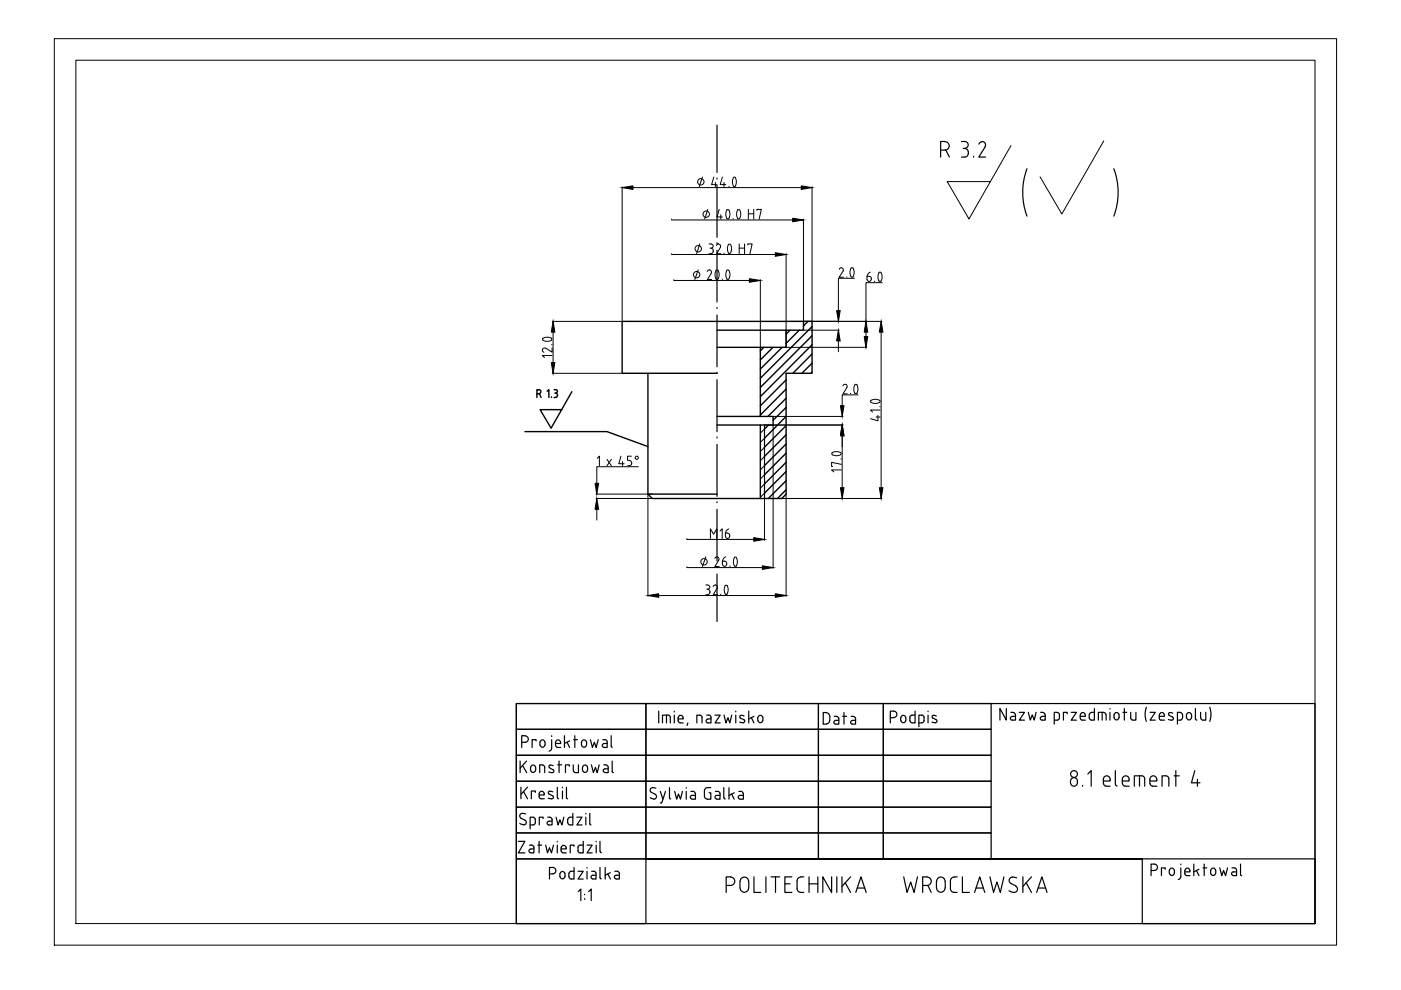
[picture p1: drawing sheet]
<svg xmlns="http://www.w3.org/2000/svg" width="297mm" height="210mm" viewBox="0 0 297 210" stroke-linecap="round" stroke-linejoin="round" font-family="sans-serif">
<g fill="none" stroke="#000" stroke-width=".21">
<path d="M11.5 8.2h271.9v192.2h-271.9zM16.1 12.8h262.7v183h-262.7zM131.9 39.6v28.5M134.2 39.8h35.7M148.9 37.5l-.6 2.1M151.3 37.5l-.4 1.6h1.1M151.7 38.7v.9M153.2 37.5l-.5 1.6h1.2M153.5 38.7v.9M154.6 39.5v.1M155.5 39.5h.4M155.9 39.5l.2-1.1-.2-.8-.2-.1a1.36 1.36 0 0 0-.2 2"/>
<path d="M172.2 39.6v28.5M214.3 30.9l-8.9 15.5-4.6-7.9h9.2M234 29.9l-8.9 15.5-4.6-7.9M142.4 46.5v.1M142.4 53.8v.1M142.4 54h22M142.4 46.6h25.7M142.9 59.3v.1M142.9 59.5h16M148 57.2l-.7 2.1M148.4 51.7l-.7 2.1M150 57.6a.44 .44 0 0 1 .5-.4 .44 .44 0 0 1 .3 .7"/>
<path d="M150.1 44.4l-.7 2.1M150.3 51.7h.5M150.3 53.8h.5M150.8 51.8a.45 .45 0 0 1 .4 .5 .45 .45 0 0 1-.7 .3M150.8 52.6a.56 .56 0 0 1 .4 .6 .56 .56 0 0 1-.4 .5M150.8 57.9l-.8 1.4h.9M151.8 57.3h.4M151.8 57.3l-.2 .8 .1 .7 .3 .4 .2-.1M152.3 57.3l.2 .8-.2 1M152.4 51.8h.1a.42 .42 0 0 1 .2 .6M152.4 51.7l-.5 .4M152.5 44.4l-.5 1.6h1.2"/>
<path d="M152.8 52.4l-.9 1.4h.9M152.8 45.5v1M153.2 59.2v.1M153.5 53.7v.1M154.1 57.3h.4M154.1 57.3l-.2 .8 .1 .7 .3 .4 .2-.1M154.5 44.5l-.2-.1a1.24 1.24 0 0 0 0 2l.2-.1M154.5 57.3l.3 .8-.3 1M154.5 44.5l.3 .7-.3 1.1M154.8 51.9l-.1-.1a1.24 1.24 0 0 0-.1 1.9l.2-.1M154.9 51.8l.2 .7-.2 1.1M155.4 46.3v.2"/>
<path d="M156.4 46.3h.4M156.4 44.5h.4M156.4 44.5l-.2 .7 .2 1.1M156.7 52.6h1.2M156.7 51.7v2.1M156.8 44.5l.2 .7-.2 1.1M157.9 51.7v2.1M158.5 51.9v-.2h1l-.5 2.1M158.7 44.4v2.1M158.7 45.3h1.1M159.8 44.4v2.1M160.5 44.6v-.2h.9l-.4 2.1"/>
<path d="M161.2 59.3v14.3M166.7 53.8v19.8M170.3 46.5v21.6M178.4 56.8h.1a.42 .42 0 0 1 .3 .6M178.4 56.8l-.5 .3M178.8 57.4l-.9 1.4h.9M179.5 58.7v.1M180.4 56.9l-.2 .7 .2 1.1M180.5 58.7h.4M180.5 56.9h.4M180.9 56.9l.2 .7-.2 1.1M181.1 59h-3.3v6.9"/>
<path d="M184.3 58.6h-.5v.7M184.3 58.6a.49 .49 0 0 1 .4 .7 .49 .49 0 0 1-.8 .2v-.2M184.5 57.7a1.02 1.02 0 0 0-.6 .9M185.4 59.6v.1M186.4 59.6h.4M186.8 59.6l.1-.3a1.49 1.49 0 0 0-.3-1.6 1.36 1.36 0 0 0-.2 1.9M187 59.9h-3.4v8.2M115 74.2l.3 .5M115.1 71.7a1.27 1.27 0 0 1 1.9 .2 1.44 1.44 0 0 1-1.9 .2zM115.7 73.8a.42 .42 0 0 0-.7 .4M116.9 73.1h.2M117.1 75.4h-2.1l.4 .4"/>
<path d="M117.1 73.8v.9l-1.4-.9M117.1 68.1h14.7M117.1 79.1h14.7M117.3 70.4v6.5M166.8 68.1h20.2M166.8 73.6h17M170.4 70h7.5M177.8 72.3v2.3M183.6 70.4v1M186.8 70.4v33M126.6 97.2l.5-.5v2M128.7 97.4l.9 1.3"/>
<path d="M129.6 97.4l-.9 1.3M131.7 96.7l-.5 1.6h1.1M132 97.9v.8M133.5 97.6l.2 .1 .2 .4M133.9 96.7h-.8v.9h.4M133.9 98.3l-.2 .4h-.6M133.9 98.1v.2M135.3 99h-8.8v3.5M162.1 91l-.9 .8M162.1 92.9l-.9 .9M162.1 94.8l-.9 .9M162.1 96.8l-.9 .9"/>
<path d="M162.1 98.7l-.9 .9M162.2 90.1h16.5M163.9 90.2v30.3M164 88.3h14.7M176.4 96.4l1.1 .2 .7-.2M176.4 96l1.1-.2 .7 .2M176.5 96v.4M178.2 96v.4M178.3 97.3h.1M178.4 99.6h-2.1l.5 .5M178.4 98.5l-2.1-.5v.9h.2M178.6 92.4v11"/>
<path d="M179.2 81.5l-.5 .3M179.2 81.5h.1a.42 .42 0 0 1 .3 .6M179.6 82.2l-.9 1.3h.9M180.3 83.4v.1M181.2 81.6l-.2 .7 .2 1.1M181.3 81.6l.2-.1a1.61 1.61 0 0 1 .1 1.9h-.3M181.9 83.7h-3.3v2.3M184.7 85.3l1.1 .2 .7-.2M185.7 88.4h.9M186.1 88.1v1.1l-1.5-.4M186.5 84.9l-.7-.2h-.8l-.3 .2v.4M186.5 84.9v.4"/>
<path d="M186.5 86.2h.1M186.6 86.9h-2l.4 .5M126.4 105.7h11.9M126.4 104.8h11.9M126.5 108v2.3M137.4 104.8v21.6M145.6 114.2v.1M145.6 114.4h14.2M149.6 118.1l-.7 2M150.6 114.2v-2.1l.7 1.2 .7-1.2v2.1M152 118.1h.1a.42 .42 0 0 1 .3 .6M152 118.1l-.4 .3"/>
<path d="M152.4 118.8l-.8 1.3h.9M152.7 112.6l.4-.5v2.1M153.9 118.1a1.02 1.02 0 0 0-.7 .9M154 119.4l-.1-.3-.7-.1v.7a.42 .42 0 0 0 .4 .4 .42 .42 0 0 0 .5-.4M154.1 119.5v.2M154.3 113.1h.2l.2 .4M154.3 113h-.5v.7a.42 .42 0 0 0 .5 .5 .42 .42 0 0 0 .4-.5M154.5 112.1a1.02 1.02 0 0 0-.7 .9M154.7 113.5v.2M155.7 118.2l.3-.1a1.35 1.35 0 0 1-.1 2 1.58 1.58 0 0 1-.2-1.9zM162.1 100.7l-.9 .9M162.1 102.6l-.9 .9"/>
<path d="M162.1 104.5l-.9 .9M162.1 105.7v8.8M162.2 105.7h24.8M166.7 104.8v21.6M139.7 126.3h24.7M145.6 120.2v.1M145.6 120.3h16M149.6 124h.5M149.6 126.1h.5M149.9 124.9h.2M150.1 124.1a.42 .42 0 0 1 .4 .4 .42 .42 0 0 1-.4 .4M150.1 125h.2l.2 .4"/>
<path d="M150.5 125.6l-.2 .4-.2 .1M150.5 125.4v.2M151.7 124.1h.1a.42 .42 0 0 1 .2 .6M151.7 124l-.5 .4M152.1 124.7l-.9 1.4h.9M152.8 126v.1M153.8 124.2h.4M153.8 124.1l-.2 .8v.7l.3 .5 .3-.1M154.2 124.1l.2 .8-.2 1M154.8 120v.1"/>
<circle cx="148.6" cy="38.6" r=".68"/>
<circle cx="147.7" cy="58.2" r=".68"/>
<circle cx="148" cy="52.7" r=".68"/>
<circle cx="149.7" cy="45.4" r=".68"/>
<circle cx="135" cy="97.1" r=".34"/>
<circle cx="149.3" cy="119.1" r=".68"/>
</g>
<g fill="none" stroke="#000" stroke-width=".25">
<path d="M152 38h.1M152 26.5v10.1M152 39.3v11M200.4 30h-1v3.3M200.4 30a.89 .89 0 0 1 .9 .9 .89 .89 0 0 1-.9 .9h-1M200.5 31.8l.8 1.5M203.8 30h.8a.72 .72 0 0 1 .7 .7 .72 .72 0 0 1-.7 .7M204.2 31.5a.82 .82 0 0 1 1.1 .7M205.3 32.6a.72 .72 0 0 1-.7 .7h-.8M205.3 32.2v.4M206.4 33.1v.2M208.2 30h.2a.72 .72 0 0 1 .4 1.1"/>
<path d="M208.2 30l-.4 .2-.3 .4M208.9 31.1l-1.4 2.2h1.5M217.7 35.8a14.4 14.4 0 0 0 0 10M236.2 35.8a14.4 14.4 0 0 1 0 10M152 51.7h.1M152 53.1v10.9M152 65.4h.1M152 79.1h.1M152 66.8v11M152 92.9h.1M152 80.5v11M152 94.2v11"/>
<path d="M162.1 90.1v15.6M152 106.6h.1M152 108v10.9M152 120.3h.1M152 121.7v10.1M109.5 149.2h169.3v46.6h-169.3zM109.5 154.6h27.4v5.5h-27.4zM109.5 149.2h27.4v5.4h-27.4zM111.3 156a.68 .68 0 0 1 .7 .7 .68 .68 0 0 1-.7 .7h-.7M111.3 156h-.7v2.5M113.7 157.1v-.3h-.9v1.7M114.6 157.1a.51 .51 0 0 1 .6-.2 .51 .51 0 0 1 .3 .5v.5a.53 .53 0 0 1-.5 .5 .53 .53 0 0 1-.5-.5z"/>
<path d="M116.9 158.7l-.2 .5h-.3M117 156v.2M117 156.8v1.9M117.8 157.4v.7M117.8 157.4a.51 .51 0 0 1 .5-.5 .51 .51 0 0 1 .5 .5M117.8 158.1l.4 .3M118.2 158.5h.7M118.9 157.4v.2h-1.1M119.7 156v2.5M120.2 157.4l.6 1.1M120.8 157.1l-1.1 .5M121.6 156.8h.8"/>
<path d="M121.9 156v2.5M123.3 157.4v.5M123.3 157.4a.51 .51 0 0 1 .5-.5 .51 .51 0 0 1 .5 .5l.1 .5a.53 .53 0 0 1-.6 .5 .53 .53 0 0 1-.5-.5M125.2 156.8l.4 1.7 .4-1.1 .4 1.1 .4-1.7M127.8 156.8l.7 .1 .2 .4v1.2h-.6M128.1 157.7a.38 .38 0 0 0-.4 .4 .38 .38 0 0 0 .4 .3M128.1 157.6h.6M129.6 156v2.2l.2 .2M136.9 149.2h36.6v5.4h-36.6zM136.9 154.6h36.6v5.5h-36.6zM139.7 150.8v2.5M140.5 153.3v-1.7l1.4 .1 .2 .4v1.2"/>
<path d="M141.3 151.6v1.7M143 150.8v.1M143 151.6v1.7M143.8 152.2v.7M143.8 152.2a.51 .51 0 0 1 .5-.5 .51 .51 0 0 1 .5 .5M143.8 152.9l.4 .3M144.2 153.3h.7M144.9 152.2v.2h-1.1M145.8 153.3l-.1 .5M147.7 153.3v-1.7h.7l.4 .3v1.4M149.8 151.6l.7 .1 .2 .4v1.2h-.6M150.1 152.5a.38 .38 0 0 0-.4 .4 .38 .38 0 0 0 .4 .3"/>
<path d="M150.1 152.4h.6M151.6 151.6h1.1l-1.1 1.7h1.1M153.5 151.6l.4 1.7 .4-1.1 .4 1.1 .5-1.7M156 150.8v.1M156 151.6v1.7M157 152.3l.7 .3a.34 .34 0 0 1 .2 .4 .34 .34 0 0 1-.3 .2l-.8-.1M157.8 151.8l-.8-.1-.2 .2 .2 .3M158.8 150.8v2.5M159.3 152.2l.6 1.1M159.9 151.9l-1.1 .5M160.7 152.2v.5M160.7 152.2a.51 .51 0 0 1 .5-.5 .51 .51 0 0 1 .5 .5"/>
<path d="M160.7 152.7a.51 .51 0 0 0 .5 .5 .51 .51 0 0 0 .5-.5M161.8 152.2v.5M173.5 149.2h13.8v5.4h-13.8zM173.5 154.6h13.8v5.5h-13.8zM175.2 151.1a.72 .72 0 0 1 .7 .7M175.2 151.1h-.7v2.4h.7M175.9 152.8a.72 .72 0 0 1-.7 .7M175.9 151.8v1M176.9 151.9h.5M177.2 152.7h.6M177.4 151.9l.4 .3v1.3h-.6a.38 .38 0 0 1-.4-.4 .38 .38 0 0 1 .4-.3M178.6 151.9h.9"/>
<path d="M178.9 151.1v2.4M180.5 151.9h.4M180.7 152.7h.7M180.9 151.9l.4 .3 .1 1.3h-.7a.38 .38 0 0 1-.4-.4 .38 .38 0 0 1 .4-.3M187.3 149.2h22.8v5.4h-22.8zM187.3 154.6h22.8v5.5h-22.8zM188.8 152.2h.7M189.5 152.1a.68 .68 0 0 0 .7-.6 .68 .68 0 0 0-.7-.7h-.7v2.5M191 152.2v.5M191 152.2a.51 .51 0 0 1 .5-.5 .51 .51 0 0 1 .5 .5M191 152.7a.51 .51 0 0 0 .5 .5 .51 .51 0 0 0 .5-.5M192.1 152.2v.5"/>
<path d="M194 150.8v2.5h-.6M194 151.6l-.9 .1a1.19 1.19 0 0 0-.1 1.3l.4 .2M194.8 153.3h.7M195.5 153.2h.2a1.19 1.19 0 0 0 .2-1.3l-.4-.3h-.7v2.5M196.8 150.8v.1M196.8 151.6v1.7M198.5 151.8l-.6-.1-.3 .2 .2 .3 .7 .4a.34 .34 0 0 1 .2 .4 .34 .34 0 0 1-.4 .2l-.7-.1M213.4 150.2v2.5l-1.4-2.5v2.5M214.3 151h.5M214.6 151.9h.7M214.8 151.1h.2l.3 .4M215.3 151.5v1.2h-.7a.38 .38 0 0 1-.4-.4 .38 .38 0 0 1 .4-.4"/>
<path d="M216.1 151h1.1l-1.1 1.7h1.1M218 151l.4 1.7 .5-1.1 .4 1.1 .4-1.7M220.6 151h.5M220.9 151.9h.7M221.1 151.1h.2l.3 .4M221.6 151.5v1.2h-.7a.38 .38 0 0 1-.3-.4 .38 .38 0 0 1 .3-.4M224.2 151h-.7v2.5M224.2 151.1h.2a1.19 1.19 0 0 1 .2 1.4l-.4 .2h-.7M226.3 151.3v-.3h-.8v1.7M227.1 151h1.1l-1.1 1.7h1.1M229 151.6v.7M229.1 151.6a.51 .51 0 0 1 .5-.5 .51 .51 0 0 1 .5 .5"/>
<path d="M229.1 152.3l.2 .3 .8 .1M230.1 151.6v.3h-1.1M230.9 151.5v.7M231.4 151.1l-.4 .2v.2M231.4 151h.6M232 150.2v2.5l-.8-.1-.2-.4M233.7 151v1.7M234 151.1h.3l.2 .4M234 151h-1.1v1.7M234.5 151.5v1.2M235.3 150.2v.2M235.3 151v1.7"/>
<path d="M236.2 151.6v.5M236.2 151.6a.51 .51 0 0 1 .5-.5 .51 .51 0 0 1 .5 .5M236.2 152.1a.51 .51 0 0 0 .5 .5 .51 .51 0 0 0 .5-.5M237.3 151.6v.5M238.1 151h.8M238.4 150.2v2.5M239.7 151l.1 1.5 .4 .2h.6v-1.7M243.1 150l-.3 1.5 .3 1.5M243.8 151h1.1l-1.1 1.7h1.1M245.8 151.6v.9l.4 .2h.7M245.8 151.6a.51 .51 0 0 1 .5-.5 .51 .51 0 0 1 .5 .5M246.9 151.6v.3h-1.1"/>
<path d="M247.7 152.5l.8 .2M247.9 151.7l.7 .3M248.6 152a.34 .34 0 0 1 .2 .4 .34 .34 0 0 1-.3 .3M248.6 151.2l-.7-.1-.2 .3 .2 .2M250.2 151h-.6v2.5M250.2 151.1h.3l.2 .4M250.7 152.2l-.2 .4-.9 .1M250.7 151.5v.7M251.7 151.3a.51 .51 0 0 1 .5-.2 .51 .51 0 0 1 .4 .5v.5a.53 .53 0 0 1-.5 .5 .53 .53 0 0 1-.6-.5zM253.4 150.2l.1 2.2 .2 .3M254.6 151v1.2M255.7 151v1.7l-.9-.1-.2-.4"/>
<path d="M256.5 150l.3 1.5-.3 1.5M109.5 176.6h27.4v5.5h-27.4zM109.5 171.1h27.4v5.5h-27.4zM109.5 165.6h27.4v5.5h-27.4zM109.5 160.1h27.4v5.5h-27.4zM109.9 178.4h1.4l-1.4 2.4h1.4M110.2 174.6l.8 .3M110.3 161.4v2.4M110.4 166.9v2.5M110.7 172.5a.55 .55 0 0 0-.5 .4 .55 .55 0 0 0 .3 .6l.8 .4M110.8 172.5l.6 .1M110.8 162.3l.9 1.5"/>
<path d="M111 167.8l.8 1.6M111.3 173.9a.55 .55 0 0 1 .3 .6 .55 .55 0 0 1-.6 .4M111.6 161.4l-1.3 1.5M111.8 166.9l-1.4 1.5M112.3 179.2h.7l.2 .4v1.2h-.7M112.4 174.9l.9-.1a1.19 1.19 0 0 0 .1-1.3l-.4-.2h-.6v2.5M112.5 162.7v.6M112.5 162.7a.51 .51 0 0 1 .5-.5 .51 .51 0 0 1 .5 .5M112.5 163.3a.51 .51 0 0 0 .5 .5 .51 .51 0 0 0 .5-.5M113.2 180h-.7a.38 .38 0 0 0-.4 .4 .38 .38 0 0 0 .4 .4M113.5 168v-.3h-.9v1.7M113.6 162.7v.6"/>
<path d="M114 179.2h.9M114.3 168.3v.7M114.3 178.4v2.4M114.3 168.3a.51 .51 0 0 1 .6-.5 .51 .51 0 0 1 .5 .5M114.3 169l.2 .3 .9 .1M115 162.2l.4 .2 .1 1.4M115 162.2h-.6v1.6M115.1 173.6v-.3h-.8v1.6M115.4 168.3v.3h-1.1M115.7 179.2l.4 1.6 .4-1.1 .4 1.1 .4-1.6M116.1 173.3l.7 .1 .3 .4v1.1h-.7a.38 .38 0 0 1-.4-.4 .38 .38 0 0 1 .4-.4h.7M116.2 169.2l.8 .2"/>
<path d="M116.4 163.7l.7 .1M116.4 168.3l.8 .4a.34 .34 0 0 1 .1 .4 .34 .34 0 0 1-.3 .3M116.6 167.8l-.4 .2 .2 .3M116.6 167.8l.6 .1M117.2 163.2a.34 .34 0 0 1 .2 .4 .34 .34 0 0 1-.3 .2M117.3 162.3l-.6-.1-.3 .3 .1 .3 .7 .4M117.9 173.3l.4 1.6 .4-1.1 .4 1.1 .4-1.6M118.2 166.9v2.2M118.2 178.4v.1M118.2 179.2v1.6M118.2 169.1l.2 .3M118.2 162.2h.9"/>
<path d="M118.5 161.4v2.4M119 179.7v.7M119 179.7a.51 .51 0 0 1 .5-.5 .51 .51 0 0 1 .5 .5M119.3 166.9v.1M119.3 167.7v1.7M120.1 179.7v.3h-1.1M120.1 166.9v2.2l.3 .3M120.7 162.5v-.3h-.8v1.6M121.5 172.5v2.4l-.9-.1-.2-.4 .1-.9 .1-.1 .9-.1M121.5 162.2v1.2M121.7 179.4v-.2h-.8v1.6M122.3 173.3h1.1l-1.1 1.6h1.1"/>
<path d="M122.6 162.2v1.6h-.8l-.2-.4M123.5 162.7v.6M123.5 162.7a.51 .51 0 0 1 .5-.5 .51 .51 0 0 1 .5 .5l.1 .6a.53 .53 0 0 1-.5 .5 .53 .53 0 0 1-.6-.5M123.7 178.4v2.4h-.9a1.23 1.23 0 0 1-.2-1.4l.4-.2h.7M124.2 172.5v.1M124.2 173.3v1.6M124.5 179.2h1.1l-1.1 1.6h1.1M125.1 172.5v2.2l.2 .2M125.4 162.2l.4 1.6 .4-1.1 .4 1.1 .4-1.6M126.4 178.4v.1M126.4 179.2v1.6M127.2 178.4v2.1"/>
<path d="M128 162.2h.5M128.5 162.2l.4 .2v1.4h-.6M128.9 163h-.6a.38 .38 0 0 0-.4 .4 .38 .38 0 0 0 .4 .4M129.8 161.4v2.2l.2 .2M136.9 160.1h36.6v5.5h-36.6zM136.9 165.6h36.6v5.5h-36.6zM136.9 171.1h36.6v5.5h-36.6zM136.9 176.6h36.6v5.5h-36.6zM137.9 169.1l.8 .3M138.4 167l.6 .1M138.4 167a.55 .55 0 0 0-.5 .4 .55 .55 0 0 0 .2 .6l.8 .4a.56 .56 0 0 1 .3 .6 .56 .56 0 0 1-.6 .4M140 167.8l.5 1.6"/>
<path d="M141.1 167.8l-.8 2.5h-.3M141.9 167v2.1l.3 .3M143 167.8l.5 1.6 .3-1.1 .5 1.1 .4-1.6M145.5 167v.1M145.5 167.8v1.6M146.5 167.8l.7 .1 .2 .4M147.4 168.3v1.1h-.7M147.4 168.6h-.7a.38 .38 0 0 0-.4 .4 .38 .38 0 0 0 .4 .4M150.7 167h-.7a.68 .68 0 0 0-.6 .7v1.1a.68 .68 0 0 0 .6 .6h.7v-1.3h-.4M151.7 167.8l.7 .1 .3 .4v1.1h-.7M152.7 168.6h-.7a.38 .38 0 0 0-.4 .4 .38 .38 0 0 0 .4 .4M153.5 167v2.1"/>
<path d="M153.5 169.1l.3 .3M154.6 167v2.4M155.1 168.3l.6 1.1M155.7 168.1l-1.1 .5M156.6 167.8l.7 .1 .3 .4v1.1h-.7M157.6 168.6h-.7a.38 .38 0 0 0-.4 .4 .38 .38 0 0 0 .4 .4M173.5 160.1h13.8v5.5h-13.8zM173.5 165.6h13.8v5.5h-13.8zM173.5 171.1h13.8v5.5h-13.8zM173.5 176.6h13.8v5.5h-13.8zM187.3 160.1h22.8v5.5h-22.8zM187.3 165.6h22.8v5.5h-22.8z"/>
<path d="M187.3 171.1h22.8v5.5h-22.8zM187.3 176.6h22.8v5.5h-22.8zM227.2 165.1a.87 .87 0 0 1 1.3 .5 .87 .87 0 0 1-.8 1.1 .94 .94 0 0 1-.7-.7 .94 .94 0 0 1 .2-.9zM229.5 166.5v.2M230.6 164.1l.8-.7v3.3M233.9 165.6h1.5a.76 .76 0 0 0-.5-1.1 .76 .76 0 0 0-1 .7v.9M234 166.1v.3l.5 .3M234.5 166.7h.9M236.5 163.4v2.9M236.5 166.3l.4 .4M238 165.6h1.4a.76 .76 0 0 0-.5-1.1 .76 .76 0 0 0-.9 .7v.9M238 166.1l.1 .3 .4 .3"/>
<path d="M238.5 166.7h.9M240.5 166.7v-2.2h1.6a.64 .64 0 0 1 .6 .6v1.6M241.6 164.5v2.2M243.8 165.6h1.5a.77 .77 0 0 0-.5-1.1 .77 .77 0 0 0-1 .7l.1 1.2 .4 .3M244.3 166.7h1M246.4 166.7v-2.2h.8a.64 .64 0 0 1 .6 .6v1.6M248.9 164.5h1.1M249.3 163.4v3.3M253.3 163.4l-.7 2.6h1.8M253.9 165.2v1.5M109.5 182.1h27.4v13.7h-27.4zM116.5 185.3h.7a.68 .68 0 0 0 .7-.7 .68 .68 0 0 0-.7-.7h-.7v2.5"/>
<path d="M118.7 185.3v.5M118.7 185.3a.51 .51 0 0 1 .6-.5 .51 .51 0 0 1 .5 .5M118.7 185.8a.51 .51 0 0 0 .6 .5 .51 .51 0 0 0 .5-.5M119 180.4l.4 .4M119.4 180.8h.7M119.8 185.3v.5M120.6 185.2v.7M121.7 183.9v2.5l-.8-.1-.2-.4M121.7 184.7l-.8 .1-.2 .4M122.6 184.7h1.1l-1.1 1.7h1.1M122.6 189l.5-.5v2.5M124 189.6v.1"/>
<path d="M124 190.5v.2M124.5 183.9v.2M124.5 184.7v1.7M124.8 189l.5-.5v2.5M125.4 184.7l.7 .1 .3 .4v1.2h-.7M126.4 185.6h-.7a.38 .38 0 0 0-.4 .4 .38 .38 0 0 0 .4 .3M127.2 183.9v2.2l.3 .2M127.3 180.5l.2 .3M128.3 183.9v2.5M128.9 185.3l.5 1.1M129.4 185l-1.1 .6M130.3 184.7l.8 .1 .2 .4v1.2h-.7"/>
<path d="M131.3 185.6h-.7a.38 .38 0 0 0-.3 .4 .38 .38 0 0 0 .3 .3M136.9 182.1h105.3h-105.3M154.9 186a.89 .89 0 0 1 .9 .8 .89 .89 0 0 1-.9 .9h-.9M154.9 185.9h-.9v3.3M156.9 186.8v1.5M156.9 186.8a.89 .89 0 0 1 .9-.8 .89 .89 0 0 1 .9 .8M156.9 188.3a.89 .89 0 0 0 .9 .9 .89 .89 0 0 0 .9-.9M158.8 186.8v1.5M159.9 185.9v3.3h1.4M162.4 185.9v3.3M163.5 185.9h1.8M164.4 185.9v3.3"/>
<path d="M166.4 187.4h1.1M167.9 185.9h-1.5v3.3h1.5M169.8 186a.8 .8 0 0 0-.8 .8v1.6a.8 .8 0 0 0 .8 .8h.6M169.8 185.9h.6M171.5 187.4h1.9M171.5 185.9v3.3M173.4 185.9v3.3M176.3 185.9v3.3l-1.8-3.3v3.3M177.4 185.9v3.3M178.5 185.9v3.3M179.2 187.1l1.1 2.1M180.3 185.9l-1.8 2"/>
<path d="M181.4 189.2l1.1-3.3 1.1 3.3M181.8 188.3h1.5M191.6 185.9l.7 3.3 .8-2.2 .7 2.2 .7-3.3M196.6 186a.89 .89 0 0 1 .8 .8 .89 .89 0 0 1-.8 .9h-1M196.6 185.9h-1v3.3M196.7 187.7l.7 1.5M198.5 186.8v1.5M198.6 186.8a.89 .89 0 0 1 .9-.8 .89 .89 0 0 1 .9 .8M198.6 188.3a.89 .89 0 0 0 .9 .9 .89 .89 0 0 0 .9-.9M200.4 186.8v1.5M202.3 186a.8 .8 0 0 0-.8 .8v1.6a.8 .8 0 0 0 .8 .8h.6M202.3 185.9h.6"/>
<path d="M204 185.9v3.3h1.5M206.6 189.2l1.1-3.3 1.1 3.3M206.9 188.3h1.6M209.9 185.9l.8 3.3 .7-2.2 .7 2.2 .8-3.3M213.9 188.8l1.1 .4M215.3 187.9a.72 .72 0 0 1 .4 .8 .72 .72 0 0 1-.7 .5M215.6 186.1l-.3-.1a.79 .79 0 0 0-1.2 .2 .79 .79 0 0 0 .2 1.1l1 .5M216.9 185.9v3.3M217.6 187.1l1.1 2.1M218.7 185.9l-1.8 2M219.8 189.2l1.1-3.3 1.1 3.3M220.1 188.3h1.6"/>
<path d="M242.2 182.1h36.6v13.7h-36.6zM244.1 184.6h.6a.68 .68 0 0 0 .7-.7 .68 .68 0 0 0-.7-.7h-.6v2.5M247.1 184.3v-.3h-.8v1.7M247.9 184.6v.5M247.9 184.6a.51 .51 0 0 1 .6-.5 .51 .51 0 0 1 .5 .5M247.9 185.1a.51 .51 0 0 0 .6 .5 .51 .51 0 0 0 .5-.5M249 184.6v.5M250.4 184l-.1 2-.2 .4-.3 .1M250.4 183.2v.1M251.2 184.6l.1 .8 .3 .2M251.2 184.6a.51 .51 0 0 1 .6-.5 .51 .51 0 0 1 .5 .5M251.6 185.7h.7"/>
<path d="M252.3 184.6v.3h-1.1M253.1 183.2v2.5M253.7 184.6l.5 1.1M254.2 184.3l-1.1 .6M255.1 184h.8M255.3 183.2v2.5M256.7 184.6v.5M256.7 184.6a.51 .51 0 0 1 .5-.5 .51 .51 0 0 1 .5 .5M256.7 185.1a.51 .51 0 0 0 .5 .5 .51 .51 0 0 0 .5-.5M257.8 184.6v.5M258.6 184l.4 1.7 .4-1.1 .4 1.1 .5-1.7M261.2 184l.7 .1 .3 .4v1.2h-.7"/>
<path d="M262.2 184.9h-.7a.38 .38 0 0 0-.4 .3 .38 .38 0 0 0 .4 .4M263 183.2v2.2l.3 .3"/>
<circle cx="227.7" cy="164.1" r=".72"/>
</g>
<g fill="none" stroke="#000" stroke-width=".3">
<path d="M137.4 79.1h14.6M152 73.6h14.7v-3.6h3.6v-1.9h1.9v11h-5.5v25.7l-.9 .9h-27.5l-.9-.9M152 70h14.7M161.2 73.6v14.7h-9.2M161.9 73.6l-.7 .8M163.9 73.6l-2.7 2.7M165.8 73.6l-4.6 4.7M167.5 70l-.8 .9M169.5 70l-2.8 2.8M170.3 68.1h-38.4v11h5.5v25.7M171.3 68.1l-1 1M172.2 69.2l-11 11"/>
<path d="M172.2 71.2l-11 11M172.2 73.1l-11 11M172.2 75l-4.1 4.1M172.2 77l-2.2 2.1M172.2 78.9l-.2 .2M111.3 91.5h17.4l8.7 3.2M113.8 83.5h.5M114.3 83.5a.42 .42 0 0 0 .4-.5 .42 .42 0 0 0-.4-.4h-.5v1.7M114.4 83.5l.3 .8M116 83l.4-.4v1.7M116.9 84.1v.2M117.5 82.6h.4a.34 .34 0 0 1 .3 .4 .34 .34 0 0 1-.3 .3h-.3"/>
<path d="M117.5 84.3h.4M117.9 83.4l.2 .2 .1 .3-.3 .3M121.2 83l-4.4 7.8-2.3-3.9h4.6M161.2 88.3h2.7v1.8h-11.9M161.2 90.1v15.6M162.9 90.1l-.8 .9M166.7 80.5l-5.5 5.5M166.7 82.5l-5.5 5.5M166.7 84.4l-3.9 3.9M166.7 86.4l-2.8 2.7M166.7 88.3l-4.6 4.6M166.7 90.2l-4.6 4.6"/>
<path d="M166.7 92.2l-4.6 4.6M166.7 94.1l-4.6 4.6M166.7 96.1l-4.6 4.6M166.7 98l-4.6 4.6M166.7 100l-4.6 4.5M137.4 104.8h14.6M166.7 101.9l-3.8 3.8M166.7 103.8l-1.9 1.9"/>
</g>
<g fill="#000" stroke="#000" stroke-width=".21">
<path d="M131.9 39.8l2.3-.4v.8zM169.9 39.4l2.3 .4-2.3 .4zM158.9 59.1l2.3 .4-2.3 .3zM164.4 53.6l2.3 .4-2.3 .3zM168.1 46.3l2.2 .3-2.2 .4zM117.3 68.1l.3 2.3h-.7zM116.9 76.9h.7l-.3 2.2zM177.8 70l.3 2.3h-.7zM177.4 65.9h.7l-.3 2.2zM183.2 71.4h.8l-.4 2.2zM183.6 68.1l.4 2.3h-.8zM186.8 68.1l.4 2.3h-.8z"/>
<path d="M178.6 90.1l.3 2.3h-.7zM178.2 86h.7l-.3 2.3zM126.5 105.7l.4 2.3h-.7zM126.2 102.5h.7l-.4 2.3zM159.8 114l2.3 .4-2.3 .4zM161.6 120l2.3 .3-2.3 .4zM178.2 103.4h.7l-.3 2.3zM186.4 103.4h.8l-.4 2.3zM137.4 126.3l2.3-.4v.7zM164.4 125.9l2.3 .4-2.3 .3z"/>
</g>
</svg>
